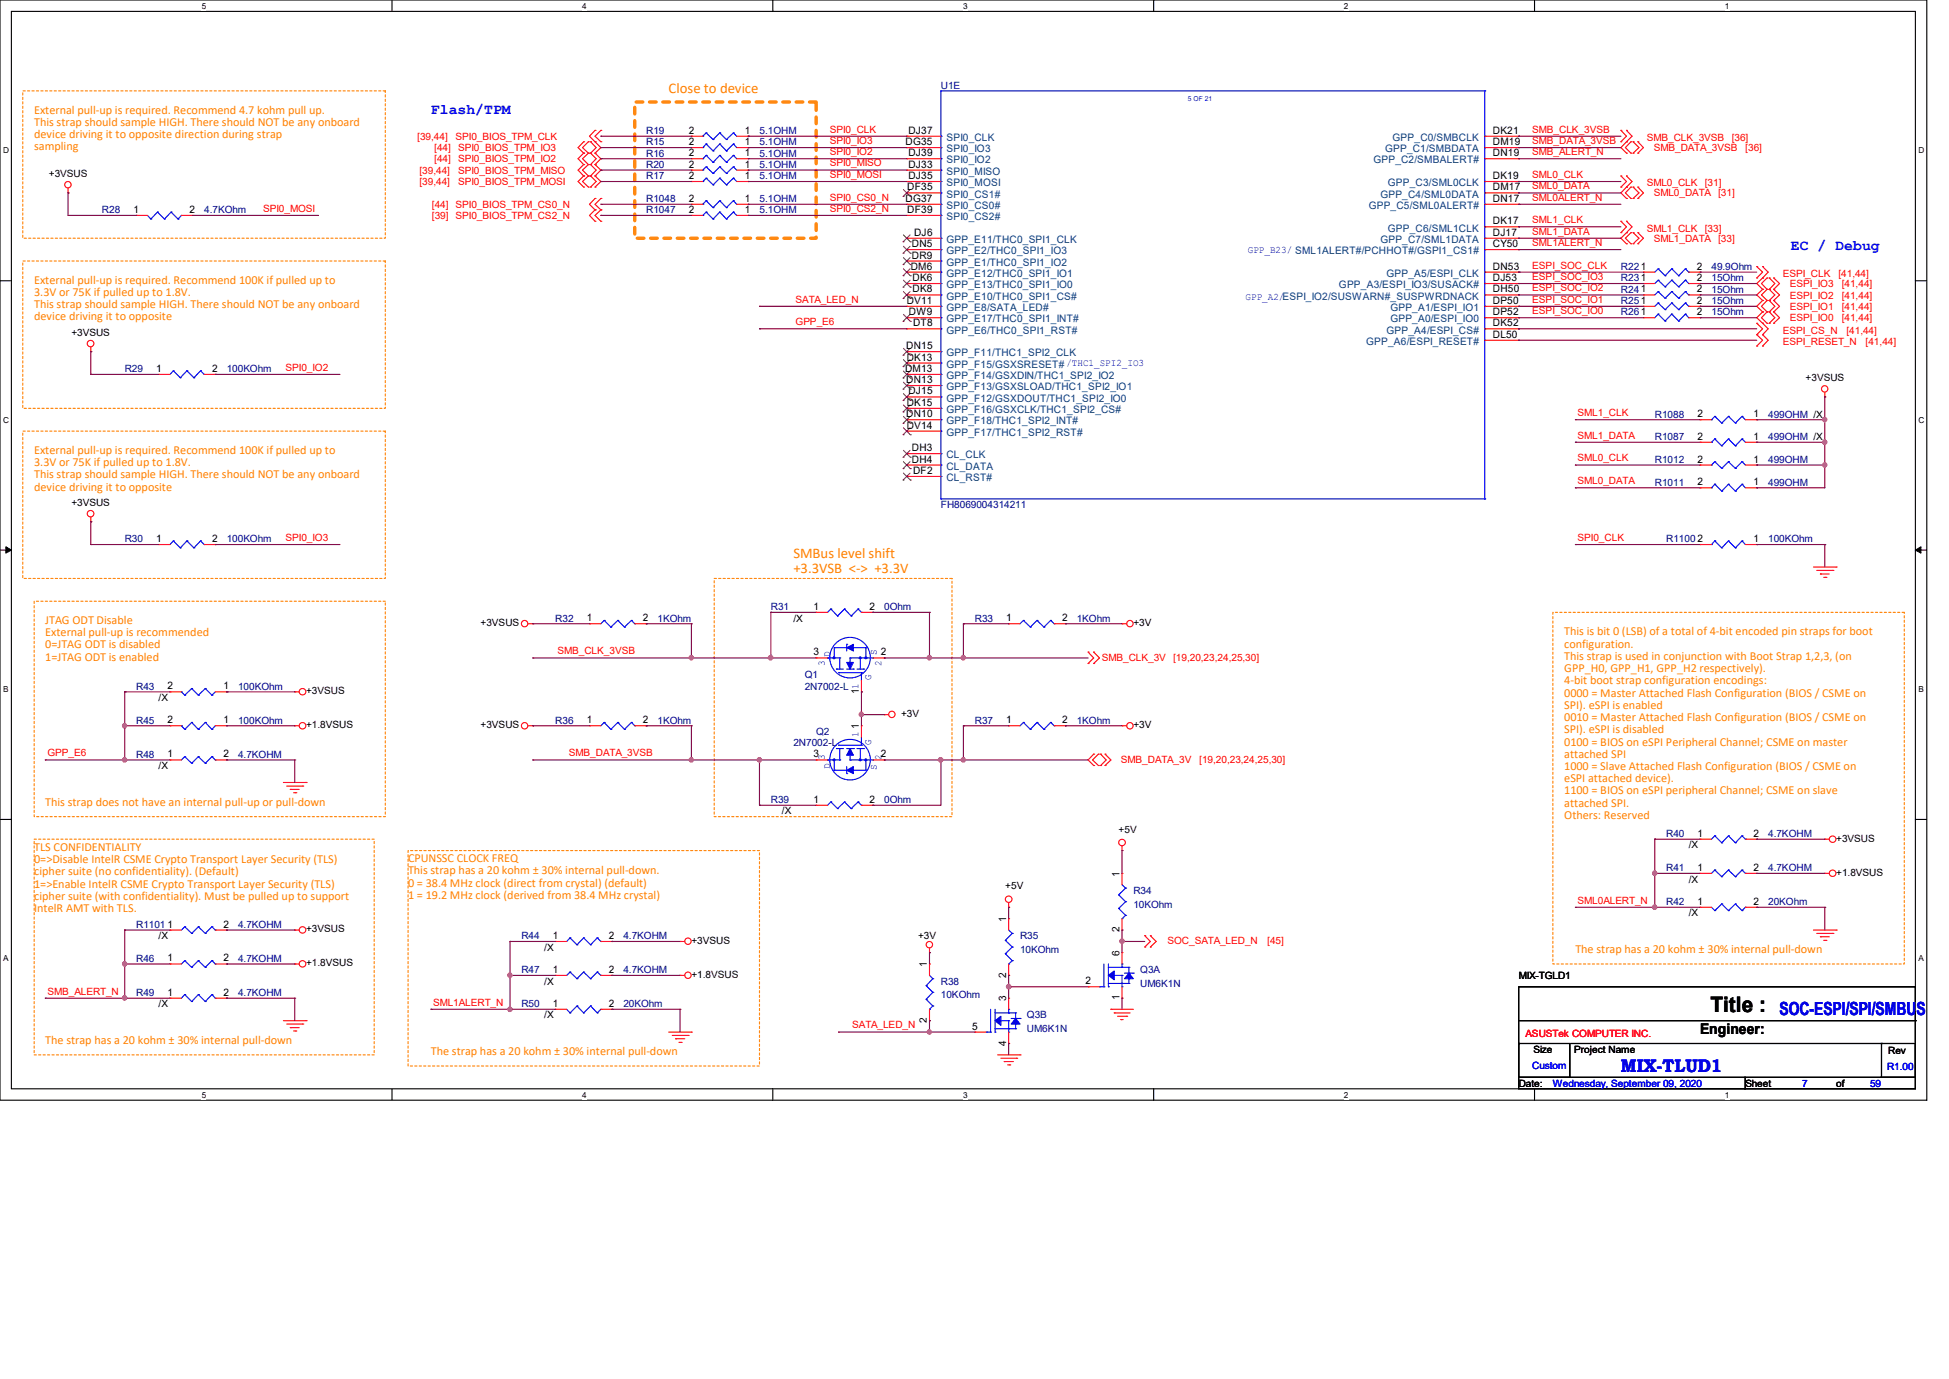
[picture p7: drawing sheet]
<svg xmlns="http://www.w3.org/2000/svg" width="297mm" height="210mm" viewBox="0 0 297 210" stroke-linecap="round" stroke-linejoin="round" font-family="sans-serif">
<defs><g id="words">
<text font-size="3.3" x="260.6" y="154.1">Title :</text>
<g font-size="2.8" fill="#00f">
<text x="271.2" y="154.6">SOC-ESPI/SPI/SMBUS</text>
<text x="247" y="163.2">MIX-TLUD1</text>
</g>
<g font-size="2.2" fill="#00f">
<text x="65.7" y="17.4">Flash/TPM</text>
<text x="272.9" y="38.1">EC / Debug</text>
</g>
<g font-size="2.2" fill="#ff8000">
<text x="101.9" y="14.2">Close to device</text>
<text x="120.9" y="85">SMBus level shift</text>
<text x="120.9" y="87.3">+3.3VSB &lt;-&gt; +3.3V</text>
</g>
<text font-size="2.2" x="259.1" y="157.5">Engineer:</text>
<g font-size="1.9" fill="#ff8000">
<text x="5.2" y="17.3">External pull-up is required. Recommend 4.7 kohm pull up.</text>
<text x="5.2" y="19.2">This strap should sample HIGH. There should NOT be any onboard</text>
<text x="5.2" y="21">device driving it to opposite direction during strap</text>
<text x="5.2" y="22.9">sampling</text>
<text x="5.2" y="43.2">External pull-up is required. Recommend 100K if pulled up to</text>
<text x="5.2" y="45.1">3.3V or 75K if pulled up to 1.8V.</text>
<text x="5.2" y="46.9">This strap should sample HIGH. There should NOT be any onboard</text>
<text x="5.2" y="48.8">device driving it to opposite</text>
<text x="5.2" y="69.1">External pull-up is required. Recommend 100K if pulled up to</text>
<text x="5.2" y="71">3.3V or 75K if pulled up to 1.8V.</text>
<text x="5.2" y="72.9">This strap should sample HIGH. There should NOT be any onboard</text>
<text x="5.2" y="74.7">device driving it to opposite</text>
<text x="6.9" y="95">JTAG ODT Disable</text>
<text x="6.9" y="96.9">External pull-up is recommended</text>
<text x="6.9" y="98.8">0=JTAG ODT is disabled</text>
<text x="6.9" y="100.6">1=JTAG ODT is enabled</text>
<text x="238.4" y="96.8">This is bit 0 (LSB) of a total of 4-bit encoded pin straps for boot</text>
<text x="238.4" y="98.6">configuration.</text>
<text x="238.4" y="100.5">This strap is used in conjunction with Boot Strap 1,2,3, (on</text>
<text x="238.4" y="102.4">GPP_H0, GPP_H1, GPP_H2 respectively).</text>
<text x="238.4" y="104.2">4-bit boot strap configuration encodings:</text>
<text x="238.4" y="106.1">0000 = Master Attached Flash Configuration (BIOS / CSME on</text>
<text x="238.4" y="107.9">SPI). eSPI is enabled</text>
<text x="238.4" y="109.8">0010 = Master Attached Flash Configuration (BIOS / CSME on</text>
<text x="238.4" y="111.7">SPI). eSPI is disabled</text>
<text x="238.4" y="113.5">0100 = BIOS on eSPI Peripheral Channel; CSME on master</text>
<text x="238.4" y="115.4">attached SPI</text>
<text x="238.4" y="117.3">1000 = Slave Attached Flash Configuration (BIOS / CSME on</text>
<text x="238.4" y="119.1">eSPI attached device).</text>
<text x="6.9" y="122.7">This strap does not have an internal pull-up or pull-down</text>
<text x="238.4" y="121">1100 = BIOS on eSPI peripheral Channel; CSME on slave</text>
<text x="238.4" y="122.9">attached SPI.</text>
<text x="238.4" y="124.7">Others: Reserved</text>
<text x="5.2" y="129.6">TLS CONFIDENTIALITY</text>
<text x="5.2" y="131.4">0=&gt;Disable IntelR CSME Crypto Transport Layer Security (TLS)</text>
<text x="62.2" y="131.3">CPUNSSC CLOCK FREQ</text>
<text x="5.2" y="133.3">cipher suite (no confidentiality). (Default)</text>
<text x="5.2" y="135.2">1=&gt;Enable IntelR CSME Crypto Transport Layer Security (TLS)</text>
<text x="5.2" y="137">cipher suite (with confidentiality). Must be pulled up to support</text>
<text x="62.2" y="133.2">This strap has a 20 kohm ± 30% internal pull-down.</text>
<text x="62.2" y="135">0 = 38.4 MHz clock (direct from crystal) (default)</text>
<text x="62.2" y="136.9">1 = 19.2 MHz clock (derived from 38.4 MHz crystal)</text>
<text x="5.2" y="138.9">IntelR AMT with TLS.</text>
<text x="240.1" y="145.2">The strap has a 20 kohm ± 30% internal pull-down</text>
<text x="6.9" y="159">The strap has a 20 kohm ± 30% internal pull-down</text>
<text x="65.7" y="160.7">The strap has a 20 kohm ± 30% internal pull-down</text>
</g>
<g font-size="1.6">
<text x="105" y="22.1">2</text>
<text x="105" y="20.4">2</text>
<text x="105" y="23.8">2</text>
<text x="113.5" y="22.1">1</text>
<text x="113.5" y="20.4">1</text>
<text x="113.5" y="23.8">1</text>
<text x="138" y="22.1">DG35</text>
<text x="138.4" y="23.8">DJ39</text>
<text x="138.4" y="20.4">DJ37</text>
<text x="227.5" y="23.8">DN19</text>
<text x="227.5" y="22.1">DM19</text>
<text x="227.5" y="20.4">DK21</text>
<text x="105" y="25.5">2</text>
<text x="105" y="27.3">2</text>
<text x="113.5" y="25.5">1</text>
<text x="113.5" y="27.3">1</text>
<text x="138.3" y="29">DF35</text>
<text x="138.4" y="27.3">DJ35</text>
<text x="138.4" y="25.5">DJ33</text>
<text x="227.5" y="29">DM17</text>
<text x="227.5" y="27.3">DK19</text>
<text x="20.4" y="32.4">1</text>
<text x="28.9" y="32.4">2</text>
<text x="105" y="32.4">2</text>
<text x="105" y="30.7">2</text>
<text x="113.5" y="32.4">1</text>
<text x="113.5" y="30.7">1</text>
<text x="138" y="30.7">DG37</text>
<text x="138.3" y="32.4">DF39</text>
<text x="139.3" y="35.9">DJ6</text>
<text x="227.5" y="35.9">DJ17</text>
<text x="227.5" y="34.2">DK17</text>
<text x="227.5" y="30.7">DN17</text>
<text x="138.8" y="41.1">DM6</text>
<text x="139" y="39.4">DR9</text>
<text x="139" y="37.6">DN5</text>
<text x="227.5" y="41.1">DN53</text>
<text x="227.5" y="37.6">CY50</text>
<text x="258.6" y="41.1">2</text>
<text x="138.2" y="46.3">DV11</text>
<text x="139.1" y="44.5">DK8</text>
<text x="139.1" y="42.8">DK6</text>
<text x="227.5" y="46.3">DP50</text>
<text x="227.5" y="44.5">DH50</text>
<text x="227.5" y="42.8">DJ53</text>
<text x="258.6" y="42.8">2</text>
<text x="258.6" y="44.5">2</text>
<text x="258.6" y="46.3">2</text>
<text x="138.1" y="53.2">DN15</text>
<text x="138.5" y="48">DW9</text>
<text x="139.1" y="49.7">DT8</text>
<text x="227.5" y="51.4">DL50</text>
<text x="227.5" y="49.7">DK52</text>
<text x="227.5" y="48">DP52</text>
<text x="258.6" y="48">2</text>
<text x="23.8" y="56.6">1</text>
<text x="32.3" y="56.6">2</text>
<text x="137.9" y="56.6">DM13</text>
<text x="138.1" y="58.3">DN13</text>
<text x="138.2" y="54.9">DK13</text>
<text x="138.1" y="63.5">DN10</text>
<text x="138.2" y="65.3">DV14</text>
<text x="138.2" y="61.8">DK15</text>
<text x="138.4" y="60.1">DJ15</text>
<text x="258.7" y="63.5">2</text>
<text x="267.2" y="63.5">1</text>
<text x="139" y="70.4">DH4</text>
<text x="139" y="68.7">DH3</text>
<text x="258.7" y="67">2</text>
<text x="258.7" y="70.4">2</text>
<text x="267.2" y="67">1</text>
<text x="267.2" y="70.4">1</text>
<text x="139.1" y="72.2">DF2</text>
<text x="258.7" y="73.9">2</text>
<text x="267.2" y="73.9">1</text>
<text x="23.8" y="82.5">1</text>
<text x="32.3" y="82.5">2</text>
<text x="258.7" y="82.5">2</text>
<text x="267.2" y="82.5">1</text>
<text x="89.5" y="94.6">1</text>
<text x="98" y="94.6">2</text>
<text x="124" y="92.9">1</text>
<text x="132.5" y="92.9">2</text>
<text x="153.3" y="94.6">1</text>
<text x="161.9" y="94.6">2</text>
<text x="124" y="99.8">3</text>
<text x="134.2" y="99.8">2</text>
<text x="25.5" y="105">2</text>
<text x="34" y="105">1</text>
<text x="130.9" y="105.7" transform="rotate(-90 130.9 105.7)">11</text>
<text x="25.5" y="110.1">2</text>
<text x="34" y="110.1">1</text>
<text x="89.5" y="110.1">1</text>
<text x="98" y="110.1">2</text>
<text x="130.9" y="111" transform="rotate(-90 130.9 111)">1</text>
<text x="153.3" y="110.1">1</text>
<text x="161.9" y="110.1">2</text>
<text x="25.5" y="115.4">1</text>
<text x="34" y="115.4">2</text>
<text x="124" y="115.4">3</text>
<text x="124" y="122.3">1</text>
<text x="132.5" y="122.3">2</text>
<text x="258.7" y="127.4">1</text>
<text x="267.2" y="127.4">2</text>
<text x="170.6" y="133.5" transform="rotate(-90 170.6 133.5)">1</text>
<text x="258.7" y="137.8">1</text>
<text x="258.7" y="132.6">1</text>
<text x="267.2" y="137.8">2</text>
<text x="267.2" y="132.6">2</text>
<text x="25.5" y="141.3">1</text>
<text x="34" y="141.3">2</text>
<text x="84.2" y="143">1</text>
<text x="92.8" y="143">2</text>
<text x="153.3" y="140.4" transform="rotate(-90 153.3 140.4)">1</text>
<text x="170.6" y="142" transform="rotate(-90 170.6 142)">2</text>
<text x="25.5" y="146.4">1</text>
<text x="34" y="146.4">2</text>
<text x="84.2" y="148.2">1</text>
<text x="92.8" y="148.2">2</text>
<text x="141.3" y="147.3" transform="rotate(-90 141.3 147.3)">1</text>
<text x="153.3" y="148.9" transform="rotate(-90 153.3 148.9)">2</text>
<text x="165.4" y="149.9">2</text>
<text x="170.6" y="145.6" transform="rotate(-90 170.6 145.6)">6</text>
<text x="25.5" y="151.6">1</text>
<text x="34" y="151.6">2</text>
<text x="84.2" y="153.3">1</text>
<text x="92.8" y="153.3">2</text>
<text x="141.3" y="155.8" transform="rotate(-90 141.3 155.8)">2</text>
<text x="153.3" y="152.5" transform="rotate(-90 153.3 152.5)">3</text>
<text x="170.6" y="152.4" transform="rotate(-90 170.6 152.4)">1</text>
<text x="148.2" y="156.8">5</text>
<text x="153.3" y="159.3" transform="rotate(-90 153.3 159.3)">4</text>
</g>
<g font-size="1.6" fill="#004080">
<text x="144.2" y="23.2">SPI0_IO3</text>
<text x="144.2" y="21.5">SPI0_CLK</text>
<text x="211.1" y="23.2">GPP_C1/SMBDATA</text>
<text x="212.2" y="21.5">GPP_C0/SMBCLK</text>
<text x="144.2" y="28.4">SPI0_MOSI</text>
<text x="144.2" y="26.6">SPI0_MISO</text>
<text x="144.2" y="24.9">SPI0_IO2</text>
<text x="209.3" y="24.9">GPP_C2/SMBALERT#</text>
<text x="211.5" y="28.4">GPP_C3/SML0CLK</text>
<text x="144.2" y="33.5">SPI0_CS2#</text>
<text x="144.2" y="31.8">SPI0_CS0#</text>
<text x="144.2" y="30.1">SPI0_CS1#</text>
<text x="208.6" y="31.8">GPP_C5/SML0ALERT#</text>
<text x="210.4" y="30.1">GPP_C4/SML0DATA</text>
<text x="211.5" y="35.3">GPP_C6/SML1CLK</text>
<text x="144.2" y="40.5">GPP_E1/THC0_SPI1_IO2</text>
<text x="144.2" y="38.7">GPP_E2/THC0_SPI1_IO3</text>
<text x="144.2" y="37">GPP_E11/THC0_SPI1_CLK</text>
<text x="210.4" y="37">GPP_C7/SML1DATA</text>
<text x="144.2" y="47.4">GPP_E8/SATA_LED#</text>
<text x="144.2" y="45.6">GPP_E10/THC0_SPI1_CS#</text>
<text x="144.2" y="43.9">GPP_E13/THC0_SPI1_IO0</text>
<text x="144.2" y="42.2">GPP_E12/THC0_SPI1_IO1</text>
<text x="204" y="43.9">GPP_A3/ESPI_IO3/SUSACK#</text>
<text x="211.3" y="42.2">GPP_A5/ESPI_CLK</text>
<text x="211.9" y="47.4">GPP_A1/ESPI_IO1</text>
<text x="144.2" y="50.8">GPP_E6/THC0_SPI1_RST#</text>
<text x="144.2" y="49.1">GPP_E17/THC0_SPI1_INT#</text>
<text x="208.2" y="52.5">GPP_A6/ESPI_RESET#</text>
<text x="211.3" y="50.8">GPP_A4/ESPI_CS#</text>
<text x="211.9" y="49.1">GPP_A0/ESPI_IO0</text>
<text x="144.2" y="59.4">GPP_F13/GSXSLOAD/THC1_SPI2_IO1</text>
<text x="144.2" y="57.7">GPP_F14/GSXDIN/THC1_SPI2_IO2</text>
<text x="144.2" y="56">GPP_F15/GSXSRESET# /THC1_SPI2_IO3</text>
<text x="144.2" y="54.3">GPP_F11/THC1_SPI2_CLK</text>
<text x="144.2" y="64.6">GPP_F18/THC1_SPI2_INT#</text>
<text x="144.2" y="62.9">GPP_F16/GSXCLK/THC1_SPI2_CS#</text>
<text x="144.2" y="61.2">GPP_F12/GSXDOUT/THC1_SPI2_IO0</text>
<text x="144.2" y="71.5">CL_DATA</text>
<text x="144.2" y="69.8">CL_CLK</text>
<text x="144.2" y="66.4">GPP_F17/THC1_SPI2_RST#</text>
<text x="144.2" y="73.3">CL_RST#</text>
</g>
<g font-size="1.5" fill="#000080">
<text x="143.4" y="13.5">U1E</text>
<text x="98.5" y="22.1">R15</text>
<text x="98.5" y="20.4">R19</text>
<text x="98.5" y="23.9">R16</text>
<text x="115.7" y="22.1">5.1OHM</text>
<text x="115.7" y="20.4">5.1OHM</text>
<text x="115.7" y="23.9">5.1OHM</text>
<text x="98.5" y="25.6">R20</text>
<text x="98.5" y="27.3">R17</text>
<text x="115.7" y="25.6">5.1OHM</text>
<text x="115.7" y="27.3">5.1OHM</text>
<text x="15.5" y="32.5">R28</text>
<text x="31.1" y="32.5">4.7KOhm</text>
<text x="98.5" y="32.5">R1047</text>
<text x="98.5" y="30.8">R1048</text>
<text x="115.7" y="32.5">5.1OHM</text>
<text x="115.7" y="30.8">5.1OHM</text>
<text x="247" y="41.1">R221</text>
<text x="260.8" y="41.1">49.9Ohm</text>
<text x="247" y="42.8">R231</text>
<text x="247" y="44.6">R241</text>
<text x="247" y="46.3">R251</text>
<text x="260.8" y="42.8">15Ohm</text>
<text x="260.8" y="44.6">15Ohm</text>
<text x="260.8" y="46.3">15Ohm</text>
<text x="247" y="48">R261</text>
<text x="260.8" y="48">15Ohm</text>
<text x="19" y="56.7">R29</text>
<text x="34.6" y="56.7">100KOhm</text>
<text x="252.2" y="63.6">R1088</text>
<text x="269.5" y="63.6">499OHM /X</text>
<text x="252.2" y="67.1">R1087</text>
<text x="252.2" y="70.5">R1012</text>
<text x="269.5" y="67.1">499OHM /X</text>
<text x="269.5" y="70.5">499OHM</text>
<text x="143.4" y="77.4">FH8069004314211</text>
<text x="252.2" y="74">R1011</text>
<text x="269.5" y="74">499OHM</text>
<text x="19" y="82.6">R30</text>
<text x="34.6" y="82.6">100KOhm</text>
<text x="253.9" y="82.6">R1100</text>
<text x="269.4" y="82.6">100KOhm</text>
<text x="84.6" y="94.7">R32</text>
<text x="100.2" y="94.7">1KOhm</text>
<text x="117.5" y="93">R31</text>
<text x="134.8" y="93">0Ohm</text>
<text x="148.5" y="94.7">R33</text>
<text x="164.1" y="94.7">1KOhm</text>
<text x="20.7" y="105">R43</text>
<text x="36.3" y="105">100KOhm</text>
<text x="122.6" y="103.3">Q1</text>
<text x="122.6" y="105">2N7002-L</text>
<text x="20.7" y="110.2">R45</text>
<text x="36.3" y="110.2">100KOhm</text>
<text x="84.6" y="110.2">R36</text>
<text x="100.2" y="110.2">1KOhm</text>
<text x="120.9" y="113.7">2N7002-L</text>
<text x="124.4" y="111.9">Q2</text>
<text x="148.5" y="110.2">R37</text>
<text x="164.1" y="110.2">1KOhm</text>
<text x="20.7" y="115.4">R48</text>
<text x="36.3" y="115.4">4.7KOHM</text>
<text x="117.5" y="122.3">R39</text>
<text x="134.8" y="122.3">0Ohm</text>
<text x="253.9" y="127.5">R40</text>
<text x="269.4" y="127.5">4.7KOHM</text>
<text x="172.7" y="136.1">R34</text>
<text x="253.9" y="137.8">R42</text>
<text x="253.9" y="132.7">R41</text>
<text x="269.4" y="137.8">20KOhm</text>
<text x="269.4" y="132.7">4.7KOHM</text>
<text x="20.7" y="141.3">R1101</text>
<text x="36.3" y="141.3">4.7KOHM</text>
<text x="79.5" y="143">R44</text>
<text x="95" y="143">4.7KOHM</text>
<text x="155.4" y="143">R35</text>
<text x="172.7" y="138.2">10KOhm</text>
<text x="20.7" y="146.5">R46</text>
<text x="36.3" y="146.5">4.7KOHM</text>
<text x="79.5" y="148.2">R47</text>
<text x="95" y="148.2">4.7KOHM</text>
<text x="143.4" y="149.9">R38</text>
<text x="155.4" y="145.1">10KOhm</text>
<text x="173.8" y="148.2">Q3A</text>
<text x="20.7" y="151.7">R49</text>
<text x="36.3" y="151.7">4.7KOHM</text>
<text x="79.5" y="153.4">R50</text>
<text x="95" y="153.4">20KOhm</text>
<text x="143.4" y="152">10KOhm</text>
<text x="156.5" y="155.1">Q3B</text>
<text x="173.8" y="150.3">UM6K1N</text>
<text x="156.5" y="157.2">UM6K1N</text>
</g>
<g font-size="1.5" fill="#f00">
<text x="63.6" y="21.3">[39,44]</text>
<text x="66.2" y="23">[44]</text>
<text x="69.4" y="21.3">SPI0_BIOS_TPM_CLK</text>
<text x="69.8" y="23">SPI0_BIOS_TPM_IO3</text>
<text x="126.4" y="21.9">SPI0_IO3</text>
<text x="126.4" y="23.6">SPI0_IO2</text>
<text x="126.4" y="20.2">SPI0_CLK</text>
<text x="233.5" y="20.2">SMB_CLK_3VSB</text>
<text x="233.5" y="21.9">SMB_DATA_3VSB</text>
<text x="233.5" y="23.6">SMB_ALERT_N</text>
<text x="251" y="21.4">SMB_CLK_3VSB</text>
<text x="252" y="23">SMB_DATA_3VSB</text>
<text x="263.9" y="21.4">[36]</text>
<text x="266" y="23">[36]</text>
<text x="63.9" y="28.2">[39,44]</text>
<text x="63.9" y="26.5">[39,44]</text>
<text x="66.2" y="24.7">[44]</text>
<text x="69.8" y="28.2">SPI0_BIOS_TPM_MOSI</text>
<text x="69.8" y="26.5">SPI0_BIOS_TPM_MISO</text>
<text x="69.8" y="24.7">SPI0_BIOS_TPM_IO2</text>
<text x="126.4" y="25.4">SPI0_MISO</text>
<text x="126.4" y="27.1">SPI0_MOSI</text>
<text x="233.5" y="27.1">SML0_CLK</text>
<text x="233.5" y="28.8">SML0_DATA</text>
<text x="251" y="28.4">SML0_CLK</text>
<text x="252" y="29.9">SML0_DATA [31]</text>
<text x="259.8" y="28.4">[31]</text>
<text x="40.1" y="32.3">SPI0_MOSI</text>
<text x="65.8" y="31.6">[44] SPI0_BIOS_TPM_CS0_N</text>
<text x="65.8" y="33.4">[39] SPI0_BIOS_TPM_CS2_N</text>
<text x="126.4" y="30.6">SPI0_CS0_N</text>
<text x="126.4" y="32.3">SPI0_CS2_N</text>
<text x="233.5" y="30.6">SML0ALERT_N</text>
<text x="233.5" y="34">SML1_CLK</text>
<text x="233.5" y="35.7">SML1_DATA</text>
<text x="251" y="35.3">SML1_CLK</text>
<text x="259.8" y="35.3">[33]</text>
<text x="233.5" y="40.9">ESPI_SOC_CLK</text>
<text x="233.5" y="37.5">SML1ALERT_N</text>
<text x="252" y="36.8">SML1_DATA [33]</text>
<text x="121.2" y="46.1">SATA_LED_N</text>
<text x="233.5" y="42.6">ESPI_SOC_IO3</text>
<text x="233.5" y="44.4">ESPI_SOC_IO2</text>
<text x="233.5" y="46.1">ESPI_SOC_IO1</text>
<text x="233.5" y="47.8">ESPI_SOC_IO0</text>
<text x="271.7" y="42.2">ESPI_CLK</text>
<text x="272.8" y="43.7">ESPI_IO3</text>
<text x="272.8" y="45.5">ESPI_IO2</text>
<text x="272.8" y="47.2">ESPI_IO1</text>
<text x="280.2" y="42.2">[41,44]</text>
<text x="280.7" y="43.7">[41,44]</text>
<text x="280.7" y="45.5">[41,44]</text>
<text x="280.7" y="47.2">[41,44]</text>
<text x="121.2" y="49.5">GPP_E6</text>
<text x="271.7" y="50.8">ESPI_CS_N</text>
<text x="271.7" y="52.5">ESPI_RESET_N</text>
<text x="272.8" y="48.9">ESPI_IO0</text>
<text x="280.7" y="48.9">[41,44]</text>
<text x="281.4" y="50.8">[41,44]</text>
<text x="284.3" y="52.5">[41,44]</text>
<text x="43.5" y="56.5">SPI0_IO2</text>
<text x="240.4" y="63.4">SML1_CLK</text>
<text x="240.4" y="70.3">SML0_CLK</text>
<text x="240.4" y="66.8">SML1_DATA</text>
<text x="240.4" y="73.7">SML0_DATA</text>
<text x="43.5" y="82.4">SPI0_IO3</text>
<text x="240.4" y="82.4">SPI0_CLK</text>
<text x="85" y="99.7">SMB_CLK_3VSB</text>
<text x="167.9" y="100.7">SMB_CLK_3V</text>
<text x="178.8" y="100.7">[19,20,23,24,25,30]</text>
<text x="7.2" y="115.2">GPP_E6</text>
<text x="86.7" y="115.2">SMB_DATA_3VSB</text>
<text x="170.8" y="116.2">SMB_DATA_3V</text>
<text x="182.8" y="116.2">[19,20,23,24,25,30]</text>
<text x="240.4" y="137.6">SML0ALERT_N</text>
<text x="177.9" y="143.7">SOC_SATA_LED_N</text>
<text x="193.1" y="143.7">[45]</text>
<text x="7.2" y="151.5">SMB_ALERT_N</text>
<text x="66" y="153.2">SML1ALERT_N</text>
<text x="129.9" y="156.6">SATA_LED_N</text>
<text x="232.5" y="157.9">ASUSTek COMPUTER INC.</text>
</g>
<g font-size="1.5">
<text x="7.5" y="27">+3VSUS</text>
<text x="10.9" y="51.1">+3VSUS</text>
<text x="275.2" y="58">+3VSUS</text>
<text x="10.9" y="77">+3VSUS</text>
<text x="73.2" y="95.4">+3VSUS</text>
<text x="120.9" y="94.7">/X</text>
<text x="172.7" y="95.4">+3V</text>
<text x="24.2" y="106.8">/X</text>
<text x="46.7" y="105.7">+3VSUS</text>
<text x="46.7" y="110.9">+1.8VSUS</text>
<text x="73.2" y="110.9">+3VSUS</text>
<text x="137.3" y="109.2">+3V</text>
<text x="172.7" y="110.9">+3V</text>
<text x="24.2" y="117.1">/X</text>
<text x="119.2" y="124">/X</text>
<text x="170.5" y="126.8">+5V</text>
<text x="257.3" y="129.2">/X</text>
<text x="279.8" y="128.2">+3VSUS</text>
<text x="153.2" y="135.4">+5V</text>
<text x="257.3" y="134.4">/X</text>
<text x="279.8" y="133.3">+1.8VSUS</text>
<text x="24.2" y="143">/X</text>
<text x="46.7" y="142">+3VSUS</text>
<text x="105.4" y="143.7">+3VSUS</text>
<text x="139.9" y="143">+3V</text>
<text x="257.3" y="139.6">/X</text>
<text x="46.7" y="147.2">+1.8VSUS</text>
<text x="82.9" y="149.9">/X</text>
<text x="82.9" y="144.8">/X</text>
<text x="105.4" y="148.9">+1.8VSUS</text>
<text x="231.4" y="149.1">MIX-TGLD1</text>
<text x="24.2" y="153.4">/X</text>
<text x="82.9" y="155.1">/X</text>
<text x="233.7" y="160.3">Size</text>
<text x="239.9" y="160.3">Project Name</text>
<text x="287.7" y="160.5">Rev</text>
<text x="231.4" y="165.5">Date:</text>
<text x="266" y="165.5">Sheet</text>
<text x="279.8" y="165.5">of</text>
</g>
<g font-size="1.5" fill="#00f">
<text x="190.2" y="38.5">GPP_B23/ SML1ALERT#/PCHHOT#/GSPI1_CS1#</text>
<text x="189.8" y="45.6">GPP_A2/ESPI_IO2/SUSWARN#_SUSPWRDNACK</text>
<text x="125.7" y="101.4" transform="rotate(-90 125.7 101.4)">3</text>
<text x="126.5" y="100" transform="rotate(-90 126.5 100)">D</text>
<text x="133.6" y="99.8" transform="rotate(-90 133.6 99.8)">S</text>
<text x="134.3" y="101.4" transform="rotate(-90 134.3 101.4)">2</text>
<text x="132.8" y="103.6" transform="rotate(-90 132.8 103.6)">G</text>
<text x="130.9" y="112.3" transform="rotate(-90 130.9 112.3)">1</text>
<text x="132.8" y="113.5" transform="rotate(-90 132.8 113.5)">G</text>
<text x="125.7" y="115.7" transform="rotate(-90 125.7 115.7)">3</text>
<text x="126.5" y="117.1" transform="rotate(-90 126.5 117.1)">D</text>
<text x="133.6" y="117.3" transform="rotate(-90 133.6 117.3)">S</text>
<text x="134.3" y="115.7" transform="rotate(-90 134.3 115.7)">2</text>
<text x="233.5" y="162.7">Custom</text>
<text x="236.6" y="165.5">Wednesday, September 09, 2020</text>
<text x="274.6" y="165.5">7</text>
<text x="285" y="165.5">59</text>
<text x="287.6" y="162.9">R1.00</text>
</g>
<g font-size="1.3">
<text x="30.7" y="1.4">5</text>
<text x="88.7" y="1.4">4</text>
<text x="146.8" y="1.4">3</text>
<text x="204.8" y="1.4">2</text>
<text x="262.8" y="1.4">1</text>
<text x=".5" y="23.4">D</text>
<text x="292.4" y="23.4">D</text>
<text x=".5" y="64.4">C</text>
<text x="292.4" y="64.4">C</text>
<text x=".5" y="105.4">B</text>
<text x="292.4" y="105.4">B</text>
<text x=".5" y="146.4">A</text>
<text x="292.4" y="146.4">A</text>
<text x="30.7" y="167.2">5</text>
<text x="88.7" y="167.2">4</text>
<text x="146.8" y="167.2">3</text>
<text x="204.8" y="167.2">2</text>
<text x="262.8" y="167.2">1</text>
</g>
<text font-size="1" fill="#00f" x="181" y="15.4">5 OF 21</text>
</g></defs>
<path d="M0 0h293.6v167.6h-293.6zM1.7 1.7h290.2v164.1h-290.2z" fill="none" stroke="#000" stroke-width=".17"/>
<g fill="#fff">
<path d="M30.7 .2h.7v1.4h-.7z"/>
<path d="M30.7 166h.7v1.4h-.7z"/>
</g>
<path d="M59.7 0v1.7M59.7 165.8v1.8" fill="none" stroke="#000" stroke-width=".17"/>
<g fill="#fff">
<path d="M88.7 .2h.7v1.4h-.7z"/>
<path d="M88.7 166h.7v1.4h-.7z"/>
</g>
<path d="M117.8 0v1.7M117.8 165.8v1.8" fill="none" stroke="#000" stroke-width=".17"/>
<g fill="#fff">
<path d="M146.8 .2h.6v1.4h-.6z"/>
<path d="M146.8 166h.6v1.4h-.6z"/>
</g>
<path d="M175.8 0v1.7M175.8 165.8v1.8" fill="none" stroke="#000" stroke-width=".17"/>
<g fill="#fff">
<path d="M204.8 .2h.7v1.4h-.7z"/>
<path d="M204.8 166h.7v1.4h-.7z"/>
</g>
<path d="M233.8 0v1.7M233.8 165.8v1.8" fill="none" stroke="#000" stroke-width=".17"/>
<g fill="#fff">
<path d="M262.8 .2h.7v1.4h-.7z"/>
<path d="M262.8 166h.7v1.4h-.7z"/>
<path d="M.5 22.2h.9v1.4h-.9z"/>
<path d="M292.4 22.2h.8v1.4h-.8z"/>
<path d="M.5 63.2h.9v1.4h-.9z"/>
<path d="M292.4 63.2h.8v1.4h-.8z"/>
</g>
<path d="M0 42.8h1.7M291.9 42.8h1.7" fill="none" stroke="#000" stroke-width=".17"/>
<g fill="#fff">
<path d="M.5 104.3h.8v1.4h-.8z"/>
<path d="M292.4 104.3h.8v1.4h-.8z"/>
</g>
<path d="M0 83.8h1.7M291.9 83.8h1.7" fill="none" stroke="#000" stroke-width=".17"/>
<path d="M.9 83.3l.8 .5-.8 .4zM291.9 83.8l.8-.5v.9z" fill="#000" stroke="#000" stroke-width=".15"/>
<g fill="#fff">
<path d="M.5 145.3h.8v1.4h-.8z"/>
<path d="M292.4 145.3h.8v1.4h-.8z"/>
</g>
<path d="M0 124.8h1.7M291.9 124.8h1.7M231.4 150.3h60.5v13.8h-60.5zM231.4 158.9h7.8v5.2h-7.8zM231.4 155.4h60.5M239.4 158.9h47.3M286.7 158.9h5.2v5.2h-5.2zM286.7 158.9h.1M291.9 155.4h.1M231.4 164.1h34.6v1.7h-34.6zM266 164.1h25.9v1.7h-25.9z" fill="none" stroke="#000" stroke-width=".17"/>
<path d="M3.5 13.8h55.2v22.5h-55.2zM3.5 39.8h55.2v22.4h-55.2zM3.5 65.7h55.2v22.4h-55.2zM5.2 91.6h53.5v32.8h-53.5zM108.8 88.1h36.3v36.3h-36.3zM236.6 93.3h53.6v53.5h-53.6zM5.2 127.8h51.8v32.9h-51.8zM62.2 129.5h53.5v32.8h-53.5z" fill="none" stroke="#ff8000" stroke-width=".17" stroke-dasharray=".3"/>
<path d="M96.7 15.5h27.7v20.8h-27.7z" fill="none" stroke="#ff8000" stroke-width=".51" stroke-dasharray="1"/>
<g fill="none" stroke="#f00" stroke-width=".17">
<path d="M90.7 19.9h.1M90.7 19.9l-.9 .8 1.8 1.8-.9 .8M91.6 19.9h.1M91.6 19.9l-.9 .8 .9 .9M247 19.9h.1M247 19.9l.9 .8-.9 .9M247.9 19.9h.1M247.9 19.9l.8 .8-.8 .9M10.4 29.4h.1M10.4 28.7v.7M20.7 32.8h.1M20.7 32.8h1.8"/>
<path d="M27.6 32.8h1.8M29.4 32.8h.1M88.9 26.8h.1M88.9 28.5h.1M88.9 25.1h.1M88.9 23.3h.1M88.9 21.6h.1M88.9 26.8l-.8 .8 .8 .9M88.9 25.1l-.8 .8 .8 .9M88.9 23.3l-.8 .9 .8 .9M88.9 21.6l-.8 .9 .8 .8M89.7 28.5h.1"/>
<path d="M89.7 26.8h.1M89.7 25.1h.1M89.7 23.3h.1M89.7 21.6h.1M89.7 26.8l-.9 .8 .9 .9M89.7 25.1l-.9 .8 .9 .9M89.7 23.3l-.9 .9 .9 .9M89.7 21.6l-.9 .9 .9 .8M90 28.5h.1M90 26.8h.1M90 25.1h.1M90 23.3h.1"/>
<path d="M90 21.6h.1M90 26.8l.8 .8-.8 .9M90 25.1l.8 .8-.8 .9M90 23.3l.8 .9-.8 .9M90 21.6l.8 .9-.8 .8M90.7 21.6h.1M90.7 26.8h.1M90.7 28.5h.1M90.7 25.1h.1M90.7 23.3h.1M90.7 32h.1M90.7 30.2h.1"/>
<path d="M90.7 33.7h.1M90.7 26.8l.9 .8-.9 .9M90.7 23.3l.9 .9-.9 .9M90.7 25.1l.9 .8-.9 .9M90.7 30.2l-.9 .9 .9 .9M90.7 32l-.9 .8 .9 .9M91.6 21.6h.1M91.6 32h.1M91.6 30.2h.1M91.6 33.7h.1M91.6 30.2l-.9 .9 .9 .9M91.6 32l-.9 .8 .9 .9"/>
<path d="M105.4 25.9h.1M105.4 27.6h.1M105.4 32.8h.1M105.4 31.1h.1M105.4 22.5h.1M105.4 20.7h.1M105.4 24.2h.1M105.4 32.8h1.7M105.4 25.9h1.7M105.4 27.6h1.7M105.4 31.1h1.7M105.4 24.2h1.7"/>
<path d="M105.4 22.5h1.7M105.4 20.7h1.7M112.3 32.8h1.7M112.3 25.9h1.7M112.3 27.6h1.7M112.3 31.1h1.7M112.3 24.2h1.7M112.3 22.5h1.7M112.3 20.7h1.7M114 25.9h.1M114 27.6h.1M114 32.8h.1"/>
<path d="M114 31.1h.1M114 22.5h.1M114 20.7h.1M114 24.2h.1M138.2 39.8h.1M138.2 38h.1M138.2 36.3h.1M138.2 32.8h.1M138.2 31.1h.1M138.2 29.4h.1M138.2 27.6h.1M138.2 25.9h.1"/>
<path d="M138.2 24.2h.1M138.2 22.5h.1M138.2 20.7h.1M138.2 32.8h5.2M138.2 25.9h5.2M138.2 27.6h5.2M138.2 39.8h5.2M138.2 38h5.2M138.2 36.3h5.2M138.2 31.1h5.2M138.2 29.4h5.2M138.2 24.2h5.2"/>
<path d="M138.2 22.5h5.2M138.2 20.7h5.2M226.3 27.6h5.1M226.3 38h5.1M226.3 36.3h5.1M226.3 31.1h5.1M226.3 29.4h5.1M226.3 24.2h5.1M226.3 22.5h5.1M226.3 20.7h5.1M226.3 34.5h5.1M231.4 38h.1"/>
<path d="M231.4 36.3h.1M231.4 34.5h.1M231.4 31.1h.1M231.4 29.4h.1M231.4 27.6h.1M231.4 24.2h.1M231.4 22.5h.1M231.4 20.7h.1M247 21.6h.1M247 26.8h.1M247 28.5h.1M247 33.7h.1"/>
<path d="M247 35.4h.1M247 26.8l.9 .8-.9 .9M247 33.7l.9 .8-.9 .9M247.9 21.6h.1M247.9 23.3h.1M247.9 26.8h.1M247.9 28.5h.1M247.9 30.2h.1M247.9 33.7h.1M247.9 35.4h.1M247.9 37.1h.1M247.9 21.6l-.9 .9 .9 .8"/>
<path d="M247.9 26.8l.8 .8-.8 .9M247.9 28.5l-.9 .9 .9 .8M247.9 33.7l.8 .8-.8 .9M247.9 35.4l-.9 .9 .9 .8M248.5 23.3h.1M248.5 21.6h.1M248.5 30.2h.1M248.5 28.5h.1M248.5 37.1h.1M248.5 35.4h.1M248.5 21.6l-.8 .9 .8 .8M248.5 28.5l-.8 .9 .8 .8"/>
<path d="M248.5 35.4l-.8 .9 .8 .8M248.9 23.3h.1M248.9 21.6h.1M248.9 30.2h.1M248.9 28.5h.1M248.9 37.1h.1M248.9 35.4h.1M248.9 21.6l.9 .9-.9 .8M248.9 28.5l.9 .9-.9 .8M248.9 35.4l.9 .9-.9 .8M249.6 21.6h.1M249.6 23.3h.1"/>
<path d="M249.6 28.5h.1M249.6 30.2h.1M249.6 35.4h.1M249.6 37.1h.1M249.6 21.6l.8 .9-.8 .8M249.6 28.5l.8 .9-.8 .8M249.6 35.4l.8 .9-.8 .8M13.8 53.6h.1M13.8 52.9v.7M24.2 57h.1M24.2 57h1.7M31.1 57h1.7"/>
<path d="M32.8 57h.1M138.2 58.7h.1M138.2 57h.1M138.2 55.3h.1M138.2 53.6h.1M138.2 50.1h.1M138.2 48.4h.1M138.2 46.7h.1M138.2 44.9h.1M138.2 43.2h.1M138.2 41.4h.1M138.2 41.4h5.2"/>
<path d="M138.2 43.2h5.2M138.2 44.9h5.2M138.2 58.7h5.2M138.2 57h5.2M138.2 55.3h5.2M138.2 53.6h5.2M138.2 50.1h5.2M138.2 48.4h5.2M138.2 46.7h5.2M226.3 41.4h5.1M226.3 43.2h5.1M226.3 44.9h5.1"/>
<path d="M226.3 50.1h5.1M226.3 48.4h5.1M226.3 46.7h5.1M226.3 51.8h5.1M231.4 51.8h.1M231.4 50.1h.1M231.4 48.4h.1M231.4 46.7h.1M231.4 44.9h.1M231.4 43.2h.1M231.4 41.4h.1M250.4 41.4h.1"/>
<path d="M250.4 43.2h.1M250.4 44.9h.1M250.4 46.7h.1M250.4 48.4h.1M250.4 41.4h1.8M250.4 43.2h1.8M250.4 44.9h1.8M250.4 48.4h1.8M250.4 46.7h1.8M257.3 41.4h1.8M257.3 43.2h1.8M257.3 44.9h1.8"/>
<path d="M257.3 48.4h1.8M257.3 46.7h1.8M259.1 41.4h.1M259.1 43.2h.1M259.1 44.9h.1M259.1 46.7h.1M259.1 48.4h.1M267.7 40.6h.1M267.7 42.3h.1M267.7 49.2h.1M267.7 51h.1M267.7 52.7h.1"/>
<path d="M267.7 40.6l.9 .8-.9 .9M267.7 49.2l.9 .9-.9 .9M267.7 51l.9 .8-.9 .9M268.6 40.6h.1M268.6 42.3h.1M268.6 49.2h.1M268.6 51h.1M268.6 52.7h.1M268.6 44.1h.1M268.6 45.8h.1M268.6 47.5h.1M268.6 40.6l.9 .8-.9 .9"/>
<path d="M268.6 49.2l.9 .9-.9 .9M268.6 51l.9 .8-.9 .9M268.6 42.3l-.9 .9 .9 .9M268.6 45.8l-.9 .9 .9 .8M268.6 44.1l-.9 .8 .9 .9M268.6 47.5l-.9 .9 .9 .8M269.3 44.1h.1M269.3 42.3h.1M269.3 45.8h.1M269.3 47.5h.1M269.3 49.2h.1M269.3 42.3l-.9 .9 .9 .9"/>
<path d="M269.3 44.1l-.9 .8 .9 .9M269.3 45.8l-.9 .9 .9 .8M269.3 47.5l-.9 .9 .9 .8M269.6 44.1h.1M269.6 42.3h.1M269.6 45.8h.1M269.6 47.5h.1M269.6 49.2h.1M269.6 42.3l.9 .9-.9 .9M269.6 44.1l.9 .8-.9 .9M269.6 45.8l.9 .9-.9 .8M269.6 47.5l.9 .9-.9 .8"/>
<path d="M270.3 42.3h.1M270.3 44.1h.1M270.3 45.8h.1M270.3 47.5h.1M270.3 49.2h.1M270.3 45.8l.9 .9-.9 .8M270.3 42.3l.9 .9-.9 .9M270.3 44.1l.9 .8-.9 .9M270.3 47.5l.9 .9-.9 .8M278.1 59.8v.7M13.8 79.5h.1M13.8 78.8v.7"/>
<path d="M138.2 72.6h.1M138.2 70.8h.1M138.2 69.1h.1M138.2 65.7h.1M138.2 63.9h.1M138.2 62.2h.1M138.2 60.5h.1M138.2 63.9h5.2M138.2 72.6h5.2M138.2 70.8h5.2M138.2 69.1h5.2M138.2 65.7h5.2"/>
<path d="M138.2 62.2h5.2M138.2 60.5h5.2M259.1 67.4h.1M259.1 74.3h.1M259.1 63.9h.1M259.1 70.8h.1M259.1 67.4h1.7M259.1 74.3h1.7M259.1 63.9h1.7M259.1 70.8h1.7M266 67.4h1.7M266 74.3h1.7"/>
<path d="M266 63.9h1.7M266 70.8h1.7M267.7 67.4h.1M267.7 74.3h.1M267.7 63.9h.1M267.7 70.8h.1M278.1 60.5h.1M24.2 82.9h.1M24.2 82.9h1.7M31.1 82.9h1.7M32.8 82.9h.1M80.5 95h.7"/>
<path d="M81.2 95h.1M89.8 95h.1M89.8 95h1.8M96.7 95h1.8M98.5 95h.1M124.4 93.3h.1M124.4 93.3h1.7M131.3 93.3h1.7M133 93.3h.1M153.7 95h.1M153.7 95h1.7M160.7 95h1.6"/>
<path d="M162.3 95h.1M165.8 99.3h.1M165.8 99.3l.9 .9-.9 .8M166.7 99.3h.1M166.7 99.3l.9 .9-.9 .8M171 95h.1M171 95h.7M259.1 82.9h.1M259.1 82.9h1.7M266 82.9h1.7M267.7 82.9h.1M276.4 86.4h3.4"/>
<path d="M276.9 86.9h2.4M277.4 87.4h.1M277.4 87.4h1.4M277.9 87.9h.4M278.3 87.9h.1M279.3 86.9h.1M279.8 86.4h.1M25.9 115.7h.1M25.9 110.5h.1M25.9 105.4h.1M25.9 110.5h1.7M25.9 105.4h1.7"/>
<path d="M25.9 115.7h1.7M32.8 110.5h1.7M32.8 105.4h1.7M32.8 115.7h1.7M34.5 115.7h.1M34.5 110.5h.1M34.5 105.4h.1M43.2 119.2h3.5M43.7 119.7h2.4M44.9 110.5h.1M44.9 105.4h.1M44.9 110.5h.7"/>
<path d="M44.9 105.4h.7M46.1 119.7h.1M46.7 119.2h.1M80.5 110.5h.7M81.2 110.5h.1M89.8 110.5h.1M89.8 110.5h1.8M96.7 110.5h1.8M98.5 110.5h.1M124.4 100.2h.1M124.4 115.7h.1M124.4 100.2h1.7"/>
<path d="M124.4 115.7h1.7M131.3 105.4h.1M131.3 110.5h.1M131.3 103.6v1.8M131.3 110.5v1.8M133 100.2h1.7M133 115.7h1.7M134.7 108.8h.1M134.7 100.2h.1M134.7 115.7h.1M134.7 108.8h.7M153.7 110.5h.1"/>
<path d="M153.7 110.5h1.7M160.7 110.5h1.6M162.3 110.5h.1M165.8 101h.1M166.7 101h.1M166.7 114.9h.1M166.7 116.6h.1M166.7 114.9l-.9 .8 .9 .9M167.4 116.6h.1M167.4 114.9h.1M167.4 114.9l-.9 .8 .9 .9M167.7 116.6h.1"/>
<path d="M167.7 114.9h.1M167.7 114.9l.9 .8-.9 .9M168.4 114.9h.1M168.4 116.6h.1M168.4 114.9l.9 .8-.9 .9M171 110.5h.1M171 110.5h.7M44.2 120.2h.1M44.2 120.2h1.4M44.7 120.7h.4M45.1 120.7h.1M124.4 122.6h.1"/>
<path d="M124.4 122.6h1.7M131.3 122.6h1.7M133 122.6h.1M153.7 138.2h.1M153.7 139.9h.1M153.7 137.5v.7M153.7 139.9v1.7M171 129.5h.1M171 133h.1M171 128.9v.6M171 133v1.7M171 139.9v1.7"/>
<path d="M259.1 127.8h.1M259.1 138.2h.1M259.1 133h.1M259.1 133h1.7M259.1 127.8h1.7M259.1 138.2h1.7M266 133h1.7M266 127.8h1.7M266 138.2h1.7M267.7 127.8h.1M267.7 138.2h.1M267.7 133h.1"/>
<path d="M278.1 133h.1M278.1 127.8h.1M278.1 133h.7M278.1 127.8h.7M25.9 146.8h.1M25.9 141.6h.1M25.9 152h.1M25.9 141.6h1.7M25.9 146.8h1.7M25.9 152h1.7M32.8 141.6h1.7M32.8 146.8h1.7"/>
<path d="M32.8 152h1.7M34.5 146.8h.1M34.5 141.6h.1M34.5 152h.1M43.2 155.4h3.5M43.7 156h2.4M44.2 156.5h.1M44.2 156.5h1.4M44.7 157h.4M44.9 146.8h.1M44.9 141.6h.1M44.9 141.6h.7"/>
<path d="M44.9 146.8h.7M45.1 157h.1M46.1 156h.1M46.7 155.4h.1M84.6 148.5h.1M84.6 153.7h.1M84.6 143.4h.1M84.6 148.5h1.8M84.6 143.4h1.8M84.6 153.7h1.8M91.6 148.5h1.7M91.6 143.4h1.7"/>
<path d="M91.6 153.7h1.7M93.3 148.5h.1M93.3 153.7h.1M93.3 143.4h.1M101.9 157.2h3.5M102.4 157.7h2.5M103 158.2h.1M103 158.2h1.4M103.5 158.7h.3M103.6 148.5h.1M103.6 143.4h.1M103.6 148.5h.8"/>
<path d="M103.6 143.4h.8M103.8 158.7h.1M104.9 157.7h.1M105.4 157.2h.1M141.6 145.1h.1M141.6 146.8h.1M141.6 155.4h.1M141.6 144.4v.7M141.6 146.8v1.7M141.6 153.7v1.7M148.5 157.2h.1M148.5 157.2h1.8"/>
<path d="M153.7 148.5h.1M153.7 152h.1M153.7 158.9h.1M153.7 146.8v1.7M153.7 152v1.7M153.7 157.2v1.7M165.8 150.3h.1M165.8 150.3h1.8M169.3 153.7h.1M169.3 153.7h3.4M169.8 154.3h.1M169.8 154.3h2.4"/>
<path d="M170.3 154.8h1.4M170.8 155.3h.1M170.8 155.3h.4M171 141.6h.1M171 145.1h.1M171 152h.1M171 145.1v1.7M171 150.3v1.7M171.7 154.8h.1M174.5 144.2h.1M174.5 142.5h.1M174.5 142.5l.8 .9-.8 .8"/>
<path d="M175.3 144.2h.1M175.3 142.5h.1M175.3 142.5l.9 .9-.9 .8M276.4 141.6h3.4M276.9 142.2h2.4M277.4 142.7h.1M277.4 142.7h1.4M277.9 143.2h.4M278.3 143.2h.1M279.3 142.2h.1M279.8 141.6h.1M152 160.7h3.4"/>
<path d="M152.5 161.2h2.4M153 161.7h.1M153 161.7h1.4M153.5 162.2h.4M153.9 162.2h.1M154.9 161.2h.1M155.4 160.7h.1"/>
<circle cx="10.4" cy="28.1" r=".49"/>
<circle cx="13.8" cy="52.3" r=".5"/>
<circle cx="278.1" cy="59.2" r=".49"/>
<circle cx="13.8" cy="78.2" r=".5"/>
<circle cx="79.9" cy="95" r=".49"/>
<circle cx="172.2" cy="95" r=".49"/>
<circle cx="46.1" cy="110.5" r=".5"/>
<circle cx="46.1" cy="105.3" r=".5"/>
<circle cx="79.9" cy="110.5" r=".49"/>
<circle cx="135.9" cy="108.8" r=".49"/>
<circle cx="172.2" cy="110.5" r=".49"/>
<circle cx="153.7" cy="136.9" r=".5"/>
<circle cx="171" cy="128.3" r=".5"/>
<circle cx="279.3" cy="133" r=".5"/>
<circle cx="279.3" cy="127.8" r=".5"/>
<circle cx="46.1" cy="141.6" r=".5"/>
<circle cx="46.1" cy="146.8" r=".5"/>
<circle cx="104.8" cy="148.5" r=".49"/>
<circle cx="104.8" cy="143.3" r=".49"/>
<circle cx="141.6" cy="143.9" r=".49"/>
</g>
<g fill="none" stroke="#00f" stroke-width=".17">
<path d="M143.4 13.8h.1M143.4 13.8v62.2M143.4 13.8h82.9M226.3 13.8h.1M226.3 13.8v62.2M22.5 32.8l.5 .6M23 33.4h.1M24 32.3h.1M24 32.3l-1 1.1M24 32.3l1.1 1.1M25.1 33.4h.1M26.1 32.3h.1"/>
<path d="M26.1 32.3l-1 1.1M26.1 32.3l1 1.1M27.1 33.4h.1M27.6 32.8h.1M27.6 32.8l-.5 .6M107.1 25.9h.1M107.1 27.6h.1M107.1 32.8h.1M107.1 31.1h.1M107.1 22.5h.1M107.1 20.7h.1M107.1 24.2h.1"/>
<path d="M107.6 25.4h.1M107.6 27.1h.1M107.6 32.3h.1M107.6 30.6h.1M107.6 21.9h.1M107.6 20.2h.1M107.6 23.7h.1M107.6 25.4l-.5 .5M107.6 25.4l1.1 1M107.6 27.1l-.5 .5M107.6 27.1l1.1 1.1M107.6 32.3l-.5 .5"/>
<path d="M107.6 32.3l1.1 1.1M107.6 30.6l-.5 .5M107.6 30.6l1.1 1M107.6 21.9l-.5 .6M107.6 21.9l1.1 1.1M107.6 20.2l-.5 .5M107.6 20.2l1.1 1.1M107.6 23.7l-.5 .5M107.6 23.7l1.1 1M108.7 26.4h.1M108.7 28.2h.1M108.7 33.4h.1"/>
<path d="M108.7 31.6h.1M108.7 23h.1M108.7 21.3h.1M108.7 24.7h.1M109.7 25.4h.1M109.7 27.1h.1M109.7 32.3h.1M109.7 30.6h.1M109.7 21.9h.1M109.7 20.2h.1M109.7 23.7h.1M109.7 25.4l-1 1"/>
<path d="M109.7 25.4l1 1M109.7 27.1l-1 1.1M109.7 27.1l1 1.1M109.7 32.3l-1 1.1M109.7 32.3l1 1.1M109.7 30.6l-1 1M109.7 30.6l1 1M109.7 21.9l-1 1.1M109.7 21.9l1 1.1M109.7 20.2l-1 1.1M109.7 20.2l1 1.1M109.7 23.7l-1 1"/>
<path d="M109.7 23.7l1 1M110.7 26.4h.1M110.7 28.2h.1M110.7 33.4h.1M110.7 31.6h.1M110.7 23h.1M110.7 21.3h.1M110.7 24.7h.1M111.8 25.4h.1M111.8 27.1h.1M111.8 32.3h.1M111.8 30.6h.1"/>
<path d="M111.8 21.9h.1M111.8 20.2h.1M111.8 23.7h.1M111.8 25.4l-1.1 1M111.8 25.4l.5 .5M111.8 27.1l-1.1 1.1M111.8 27.1l.5 .5M111.8 32.3l-1.1 1.1M111.8 32.3l.5 .5M111.8 30.6l-1.1 1M111.8 30.6l.5 .5M111.8 21.9l-1.1 1.1"/>
<path d="M111.8 21.9l.5 .6M111.8 20.2l-1.1 1.1M111.8 20.2l.5 .5M111.8 23.7l-1.1 1M111.8 23.7l.5 .5M143.4 36.3h.1M143.4 32.8h.1M143.4 29.4h.1M143.4 27.6h.1M143.4 22.5h.1M143.4 25.9h.1M143.4 38h.1"/>
<path d="M143.4 39.8h.1M143.4 24.2h.1M143.4 31.1h.1M143.4 20.7h.1M226.3 27.6h.1M226.3 24.2h.1M226.3 29.4h.1M226.3 20.7h.1M226.3 31.1h.1M226.3 22.5h.1M226.3 38h.1M226.3 34.5h.1"/>
<path d="M226.3 36.3h.1M26.4 56.5h.1M26.4 56.5l1.1 1M26.4 56.5l-.5 .5M27.5 57.5h.1M28.5 56.5h.1M28.5 56.5l1 1M28.5 56.5l-1 1M29.5 57.5h.1M30.6 56.5h.1M30.6 56.5l.5 .5M30.6 56.5l-1.1 1"/>
<path d="M31.1 57h.1M143.4 43.2h.1M143.4 55.3h.1M143.4 44.9h.1M143.4 46.7h.1M143.4 48.4h.1M143.4 50.1h.1M143.4 57h.1M143.4 53.6h.1M143.4 41.4h.1M143.4 58.7h.1M226.3 51.8h.1"/>
<path d="M226.3 41.4h.1M226.3 44.9h.1M226.3 43.2h.1M226.3 48.4h.1M226.3 46.7h.1M226.3 50.1h.1M252.7 40.9h.1M252.7 42.7h.1M252.7 44.4h.1M252.7 46.1h.1M252.7 47.8h.1M252.7 40.9l1 1.1"/>
<path d="M252.7 40.9l-.5 .5M252.7 42.7l1 1M252.7 42.7l-.5 .5M252.7 44.4l1 1M252.7 44.4l-.5 .5M252.7 46.1l1 1.1M252.7 46.1l-.5 .6M252.7 47.8l1 1.1M252.7 47.8l-.5 .6M253.7 42h.1M253.7 43.7h.1M253.7 45.4h.1"/>
<path d="M253.7 47.2h.1M253.7 48.9h.1M254.8 40.9h.1M254.8 42.7h.1M254.8 44.4h.1M254.8 46.1h.1M254.8 47.8h.1M254.8 40.9l1 1.1M254.8 40.9l-1.1 1.1M254.8 42.7l1 1M254.8 42.7l-1.1 1M254.8 44.4l1 1"/>
<path d="M254.8 44.4l-1.1 1M254.8 46.1l1 1.1M254.8 46.1l-1.1 1.1M254.8 47.8l1 1.1M254.8 47.8l-1.1 1.1M255.8 42h.1M255.8 43.7h.1M255.8 45.4h.1M255.8 47.2h.1M255.8 48.9h.1M256.8 40.9h.1M256.8 42.7h.1"/>
<path d="M256.8 44.4h.1M256.8 46.1h.1M256.8 47.8h.1M256.8 40.9l.5 .5M256.8 40.9l-1 1.1M256.8 42.7l.5 .5M256.8 42.7l-1 1M256.8 44.4l.5 .5M256.8 44.4l-1 1M256.8 46.1l.5 .6M256.8 46.1l-1 1.1M256.8 47.8l.5 .6"/>
<path d="M256.8 47.8l-1 1.1M257.3 41.4h.1M257.3 43.2h.1M257.3 44.9h.1M257.3 46.7h.1M257.3 48.4h.1M143.4 76h.1M143.4 60.5h.1M143.4 65.7h.1M143.4 69.1h.1M143.4 72.6h.1M143.4 63.9h.1"/>
<path d="M143.4 70.8h.1M143.4 62.2h.1M143.4 76h82.9M226.3 76h.1M260.8 67.4h.1M260.8 74.3h.1M260.8 63.9h.1M260.8 70.8h.1M261.3 66.8h.1M261.3 73.7h.1M261.3 63.4h.1M261.3 70.3h.1"/>
<path d="M261.3 66.8l-.5 .6M261.3 66.8l1.1 1.1M261.3 73.7l-.5 .6M261.3 73.7l1.1 1.1M261.3 63.4l-.5 .5M261.3 63.4l1.1 1M261.3 70.3l-.5 .5M261.3 70.3l1.1 1M262.4 67.9h.1M262.4 74.8h.1M262.4 64.4h.1M262.4 71.3h.1"/>
<path d="M263.4 66.8h.1M263.4 73.7h.1M263.4 63.4h.1M263.4 70.3h.1M263.4 66.8l-1 1.1M263.4 66.8l1.1 1.1M263.4 73.7l-1 1.1M263.4 73.7l1.1 1.1M263.4 63.4l-1 1M263.4 63.4l1.1 1M263.4 70.3l-1 1M263.4 70.3l1.1 1"/>
<path d="M264.5 67.9h.1M264.5 74.8h.1M264.5 64.4h.1M264.5 71.3h.1M265.5 66.8h.1M265.5 73.7h.1M265.5 63.4h.1M265.5 70.3h.1M265.5 66.8l-1 1.1M265.5 66.8l.5 .6M265.5 73.7l-1 1.1M265.5 73.7l.5 .6"/>
<path d="M265.5 63.4l-1 1M265.5 63.4l.5 .5M265.5 70.3l-1 1M265.5 70.3l.5 .5M26.4 82.4h.1M26.4 82.4l1.1 1M26.4 82.4l-.5 .5M27.5 83.4h.1M28.5 82.4h.1M28.5 82.4l1 1M28.5 82.4l-1 1M29.5 83.4h.1"/>
<path d="M30.6 82.4h.1M30.6 82.4l.5 .5M30.6 82.4l-1.1 1M31.1 82.9h.1M92.1 94.5h.1M92.1 94.5l1 1M92.1 94.5l-.5 .5M93.1 95.5h.1M94.1 94.5h.1M94.1 94.5l1.1 1M94.1 94.5l-1 1M95.2 95.5h.1"/>
<path d="M96.2 94.5h.1M96.2 94.5l.5 .5M96.2 94.5l-1 1M96.7 95h.1M126.6 92.8h.1M126.6 92.8l1 1M126.6 92.8l-.5 .5M127.1 98.6h.1M127.1 98.6v1.6M127.1 98.6h4.9M127.6 93.8h.1M128.7 92.8h.1"/>
<path d="M128.7 92.8l1 1M128.7 92.8l-1.1 1M129 98.1h.1M129 98.1v1M129.7 93.8h.1M130.8 92.8h.1M130.8 92.8l.5 .5M130.8 92.8l-1.1 1M131.3 93.3h.1M132 98.6h.1M132 98.6v1.6M156 94.5h.1"/>
<path d="M156 94.5l1 1M156 94.5l-.6 .5M157 95.5h.1M158 94.5h.1M158 94.5l1.1 1M158 94.5l-1 1M159.1 95.5h.1M160.1 94.5h.1M160.1 94.5l.6 .5M160.1 94.5l-1 1M160.7 95h.1M260.8 82.9h.1"/>
<path d="M261.3 82.4h.1M261.3 82.4l-.5 .5M261.3 82.4l1.1 1M262.4 83.4h.1M263.4 82.4h.1M263.4 82.4l-1 1M263.4 82.4l1.1 1M264.5 83.4h.1M265.5 82.4h.1M265.5 82.4l-1 1M265.5 82.4l.5 .5M27.6 110.5h.1"/>
<path d="M27.6 105.4h.1M27.6 110.5l.6 .6M27.6 105.4l.6 .5M28.2 115.2h.1M28.2 111.1h.1M28.2 105.9h.1M28.2 115.2l1 1M28.2 115.2l-.6 .5M29.2 116.2h.1M29.2 110h.1M29.2 104.9h.1M29.2 110l1 1.1"/>
<path d="M29.2 110l-1 1.1M29.2 104.9l1 1M29.2 104.9l-1 1M30.2 115.2h.1M30.2 111.1h.1M30.2 105.9h.1M30.2 115.2l1.1 1M30.2 115.2l-1 1M31.3 116.2h.1M31.3 110h.1M31.3 104.9h.1M31.3 110l1 1.1"/>
<path d="M31.3 110l-1.1 1.1M31.3 104.9l1 1M31.3 104.9l-1.1 1M32.3 115.2h.1M32.3 111.1h.1M32.3 105.9h.1M32.3 115.2l.5 .5M32.3 115.2l-1 1M32.8 115.7h.1M32.8 110.5l-.5 .6M32.8 105.4l-.5 .5M92.1 110h.1"/>
<path d="M92.1 110l1 1.1M92.1 110l-.5 .5M93.1 111.1h.1M94.1 110h.1M94.1 110l1.1 1.1M94.1 110l-1 1.1M95.2 111.1h.1M96.2 110h.1M96.2 110l.5 .5M96.2 110l-1 1.1M96.7 110.5h.1M126.1 100.2h.1"/>
<path d="M126.1 115.7h.1M126.1 100.2h1.9M126.1 115.7h1.9M127.1 117.3h.1M127.1 115.7v1.6M127.1 117.3h4.9M127.5 101.9h.1M127.5 114h.1M127.5 101.9h1M127.5 114h1M127.8 102.4h.1M127.8 113.5h.1"/>
<path d="M127.8 102.4h3.5M127.8 113.5h3.5M128 100.2h.1M128 115.7h.1M128 100.2v1.7M128 114v1.7M129 117.8h.1M129 101.9h1M129 116.8v1M129 114h1M129.5 100.2h.1M129.5 115.7h.1"/>
<path d="M129.5 100.2h3.5M129.5 100.2v1.7M129.5 114v1.7M129.5 115.7h3.5M130 101.9h.1M130 114h.1M130.6 101.9h1M130.6 114h1M131.1 100.2h.1M131.1 115.7h.1M131.1 100.2v1.7M131.1 114v1.7"/>
<path d="M131.3 102.4h.1M131.3 113.5h.1M131.3 102.4v1.2M131.3 112.3v1.2M131.6 101.9h.1M131.6 114h.1M132 100.2h.1M132 117.3h.1M132 115.7h.1M132 115.7v1.6M133 100.2h.1M133 115.7h.1"/>
<path d="M156 110h.1M156 110l1 1.1M156 110l-.6 .5M157 111.1h.1M158 110h.1M158 110l1.1 1.1M158 110l-1 1.1M159.1 111.1h.1M160.1 110h.1M160.1 110l.6 .5M160.1 110l-1 1.1M160.7 110.5h.1"/>
<path d="M126.6 122.1h.1M126.6 122.1l1 1M126.6 122.1l-.5 .5M127.6 123.1h.1M128.7 122.1h.1M128.7 122.1l1 1M128.7 122.1l-1.1 1M129.7 123.1h.1M130.8 122.1h.1M130.8 122.1l.5 .5M130.8 122.1l-1.1 1M131.3 122.6h.1"/>
<path d="M170.5 138.3h.1M170.5 136.3h.1M170.5 138.3l1 1.1M170.5 136.3l1 1M171 139.9h.1M171 134.7l.5 .6M171.5 139.4h.1M171.5 135.3h.1M171.5 137.3h.1M171.5 139.4l-.5 .5M171.5 137.3l-1 1M171.5 135.3l-1 1"/>
<path d="M260.8 138.2l.5 .5M261.3 127.3h.1M261.3 138.7h.1M261.3 132.5h.1M261.3 127.3l1.1 1.1M261.3 127.3l-.5 .5M261.3 132.5l1.1 1M261.3 132.5l-.5 .5M262.4 128.4h.1M262.4 137.7h.1M262.4 133.5h.1M262.4 137.7l-1.1 1"/>
<path d="M262.4 137.7l1 1M263.4 127.3h.1M263.4 138.7h.1M263.4 132.5h.1M263.4 127.3l1.1 1.1M263.4 127.3l-1 1.1M263.4 132.5l1.1 1M263.4 132.5l-1 1M264.5 128.4h.1M264.5 137.7h.1M264.5 133.5h.1M264.5 137.7l-1.1 1"/>
<path d="M264.5 137.7l1 1M265.5 127.3h.1M265.5 138.7h.1M265.5 132.5h.1M265.5 127.3l.5 .5M265.5 127.3l-1 1.1M265.5 132.5l.5 .5M265.5 132.5l-1 1M266 127.8h.1M266 138.2h.1M266 133h.1M266 138.2l-.5 .5"/>
<path d="M28.2 146.3h.1M28.2 141.1h.1M28.2 151.5h.1M28.2 146.3l1 1M28.2 146.3l-.6 .5M28.2 141.1l1 1.1M28.2 141.1l-.6 .5M28.2 151.5l1 1M28.2 151.5l-.6 .5M29.2 147.3h.1M29.2 142.2h.1M29.2 152.5h.1"/>
<path d="M30.2 146.3h.1M30.2 141.1h.1M30.2 151.5h.1M30.2 146.3l1.1 1M30.2 146.3l-1 1M30.2 141.1l1.1 1.1M30.2 141.1l-1 1.1M30.2 151.5l1.1 1M30.2 151.5l-1 1M31.3 147.3h.1M31.3 142.2h.1M31.3 152.5h.1"/>
<path d="M32.3 146.3h.1M32.3 141.1h.1M32.3 151.5h.1M32.3 146.3l.5 .5M32.3 146.3l-1 1M32.3 141.1l.5 .5M32.3 141.1l-1 1.1M32.3 151.5l.5 .5M32.3 151.5l-1 1M32.8 146.8h.1M32.8 141.6h.1M32.8 152h.1"/>
<path d="M86.4 153.7l.5 .6M86.9 148h.1M86.9 154.3h.1M86.9 142.8h.1M86.9 148l1 1.1M86.9 148l-.5 .5M86.9 142.8l1 1.1M86.9 142.8l-.5 .6M87.9 149.1h.1M87.9 153.2h.1M87.9 143.9h.1M87.9 153.2l-1 1.1"/>
<path d="M87.9 153.2l1 1.1M88.9 148h.1M88.9 154.3h.1M88.9 142.8h.1M88.9 148l1.1 1.1M88.9 148l-1 1.1M88.9 142.8l1.1 1.1M88.9 142.8l-1 1.1M90 149.1h.1M90 153.2h.1M90 143.9h.1M90 153.2l-1.1 1.1"/>
<path d="M90 153.2l1 1.1M91 148h.1M91 154.3h.1M91 142.8h.1M91 148l.6 .5M91 148l-1 1.1M91 142.8l.6 .6M91 142.8l-1 1.1M91.6 148.5h.1M91.6 153.7h.1M91.6 143.4h.1M91.6 153.7l-.6 .6"/>
<path d="M141.1 152.2h.1M141.1 150.1h.1M141.1 152.2l1.1 1M141.1 150.1l1.1 1M141.6 153.7h.1M141.6 148.5l.6 .6M142.2 153.2h.1M142.2 149.1h.1M142.2 151.1h.1M142.2 153.2l-.6 .5M142.2 151.1l-1.1 1.1M142.2 149.1l-1.1 1"/>
<path d="M150.3 157.2h.1M150.3 157.2h.7M151 157.2h.1M151 153.7v3.5M151.6 157.2h.1M151.6 153.7v3.5M151.6 154.3h3.2M151.6 156.7h3.2M152.5 155.4h1.2M153.2 145.2h.1M153.2 143.2h.1M153.2 145.2l1.1 1.1"/>
<path d="M153.2 143.2l1.1 1M153.7 146.8h.1M153.7 154.3h.1M153.7 156.7h.1M153.7 155.4h.1M153.7 157.2h.1M153.7 153.7h.1M153.7 141.6l.6 .6M153.7 153.7v.6M153.7 155.4v1.8M154.1 155.1h1.3M154.3 146.3h.1"/>
<path d="M154.3 142.2h.1M154.3 144.2h.1M154.3 146.3l-.6 .5M154.3 144.2l-1.1 1M154.3 142.2l-1.1 1M154.8 156.7h.1M154.8 156h.1M154.8 154.3h.1M154.8 155.1h.1M154.8 154.3v.8M154.8 156v.7M155.4 155.1h.1"/>
<path d="M167.6 150.3h.1M167.6 150.3h.6M168.2 150.3h.1M168.2 146.8v3.5M168.9 150.3h.1M168.9 146.8v3.5M168.9 147.3h3.1M168.9 149.8h3.1M169.8 148.5h1.2M171 147.3h.1M171 149.8h.1M171 148.5h.1"/>
<path d="M171 150.3h.1M171 146.8h.1M171 146.8v.5M171 148.5v1.8M171.4 148.2h1.3M172 149.8h.1M172 149.1h.1M172 147.3h.1M172 148.2h.1M172 147.3v.9M172 149.1v.7M172.7 148.2h.1"/>
<circle cx="129.5" cy="100.2" r="3.1"/>
<circle cx="129.5" cy="115.7" r="3.1"/>
</g>
<g fill="none" stroke="#804000" stroke-width=".15">
<path d="M137.6 38.6h.1M137.6 36.8h.1M137.6 29.9h.1M137.7 39.2l1 1.1M137.7 37.5l1 1.1M137.7 35.8l1 1M137.7 28.9l1 1M138.7 39.2l-1.1 1.1M138.7 37.5l-1.1 1.1M138.7 35.8l-1.1 1M138.7 28.9l-1.1 1M138.7 38.6h.1"/>
<path d="M138.7 36.8h.1M138.7 29.9h.1M137.6 59.3h.1M137.6 57.6h.1M137.6 55.8h.1M137.6 54.1h.1M137.6 48.9h.1M137.6 45.5h.1M137.6 43.7h.1M137.6 42h.1M137.6 40.3h.1M137.7 59.9l1 1.1"/>
<path d="M137.7 58.2l1 1.1M137.7 56.5l1 1.1M137.7 54.8l1 1M137.7 53l1 1.1M137.7 47.9l1 1M137.7 44.4l1 1.1M137.7 42.7l1 1M137.7 40.9l1 1.1M138.7 59.9l-1.1 1.1M138.7 58.2l-1.1 1.1M138.7 56.5l-1.1 1.1M138.7 54.8l-1.1 1"/>
<path d="M138.7 53l-1.1 1.1M138.7 47.9l-1.1 1M138.7 44.4l-1.1 1.1M138.7 42.7l-1.1 1M138.7 40.9l-1.1 1.1M138.7 59.3h.1M138.7 57.6h.1M138.7 55.8h.1M138.7 54.1h.1M138.7 48.9h.1M138.7 45.5h.1M138.7 43.7h.1"/>
<path d="M138.7 42h.1M138.7 40.3h.1M137.6 73.1h.1M137.6 71.4h.1M137.6 69.6h.1M137.6 66.2h.1M137.6 64.5h.1M137.6 62.7h.1M137.6 61h.1M137.7 72.1l1 1M137.7 70.3l1 1.1M137.7 68.6l1 1"/>
<path d="M137.7 65.2l1 1M137.7 63.4l1 1.1M137.7 61.7l1 1M138.7 72.1l-1.1 1M138.7 70.3l-1.1 1.1M138.7 68.6l-1.1 1M138.7 65.2l-1.1 1M138.7 63.4l-1.1 1.1M138.7 61.7l-1.1 1M138.7 73.1h.1M138.7 71.4h.1M138.7 69.6h.1"/>
<path d="M138.7 66.2h.1M138.7 64.5h.1M138.7 62.7h.1M138.7 61h.1"/>
</g>
<g fill="#00f" stroke="#00f" stroke-width=".17">
<path d="M129 98.6l1-.5v1z" fill-rule="evenodd"/>
<path d="M129 100.9h1l-.5 1z" fill-rule="evenodd"/>
<path d="M129 117.3l1-.5v1z" fill-rule="evenodd"/>
<path d="M129.5 114l.5 1h-1z" fill-rule="evenodd"/>
<path d="M151.6 155.4l.9-.6v1.4z" fill-rule="evenodd"/>
<path d="M154.8 155.1l.6 .9h-1.3z" fill-rule="evenodd"/>
<path d="M168.9 148.5l.9-.6v1.3z" fill-rule="evenodd"/>
<path d="M172 148.2l.7 .9h-1.3z" fill-rule="evenodd"/>
<circle cx="127.1" cy="100.2" r=".15"/>
<circle cx="131.1" cy="100.2" r=".15"/>
<circle cx="131.9" cy="100.2" r=".15"/>
<circle cx="127.1" cy="115.7" r=".15"/>
<circle cx="131.1" cy="115.7" r=".15"/>
<circle cx="131.9" cy="115.7" r=".15"/>
</g>
<g fill="none" stroke="#800040" stroke-width=".17">
<path d="M10.4 29.4h.1M10.4 29.4v3.4h10.3M20.7 32.8h.1M29.4 32.8h19M48.4 32.8h.1M91.6 20.7h.1M91.6 22.5h.1M91.6 24.2h.1M91.6 25.9h.1M91.6 27.6h.1M91.6 31.1h.1M91.6 32.8h.1"/>
<path d="M91.6 22.5h13.8M91.6 24.2h13.8M91.6 25.9h13.8M91.6 27.6h13.8M91.6 20.7h13.8M91.6 31.1h13.8M91.6 32.8h13.8M114 22.5h.1M114 24.2h.1M114 25.9h.1M114 27.6h.1M114 20.7h.1"/>
<path d="M114 31.1h.1M114 32.8h.1M114 22.5h24.2M114 24.2h24.2M114 25.9h24.2M114 27.6h24.2M114 20.7h24.2M114 31.1h24.2M114 32.8h24.2M231.4 20.7h.1M231.4 22.5h.1M231.4 24.2h.1"/>
<path d="M231.4 31.1h.1M231.4 38h.1M231.4 27.6h.1M231.4 29.4h.1M231.4 34.5h.1M231.4 36.3h.1M231.4 22.5h15.6M231.4 24.2h15.6M231.4 27.6h15.6M231.4 20.7h15.6M231.4 31.1h15.6M231.4 38h15.6"/>
<path d="M231.4 29.4h15.6M231.4 34.5h15.6M231.4 36.3h15.6M13.8 57h.1M13.8 53.6h.1M13.8 57h10.4M13.8 53.6v3.4M32.8 57h.1M32.8 57h19M115.7 46.7h.1M115.7 50.1h.1M115.7 50.1h22.5"/>
<path d="M115.7 46.7h22.5M231.4 41.4h.1M231.4 50.1h.1M231.4 51.8h.1M231.4 43.2h.1M231.4 44.9h.1M231.4 46.7h.1M231.4 48.4h.1M231.4 41.4h19M231.4 50.1h36.3M231.4 51.8h36.3M231.4 43.2h19"/>
<path d="M231.4 44.9h19M231.4 46.7h19M231.4 48.4h19M259.1 41.4h.1M259.1 43.2h.1M259.1 44.9h.1M259.1 46.7h.1M259.1 48.4h.1M259.1 41.4h8.6M259.1 43.2h8.6M259.1 44.9h8.6M259.1 46.7h8.6"/>
<path d="M259.1 48.4h8.6M13.8 79.5h.1M13.8 79.5v3.4M240.1 74.3h.1M240.1 70.8h.1M240.1 67.4h.1M240.1 63.9h.1M240.1 74.3h19M240.1 70.8h19M240.1 67.4h19M240.1 63.9h19M267.7 74.3h.1"/>
<path d="M267.7 70.8h.1M267.7 67.4h.1M267.7 63.9h.1M267.7 70.8h10.4M267.7 67.4h10.4M267.7 63.9h10.4M278.1 63.9h.1M278.1 70.8h.1M278.1 67.4h.1M278.1 60.5h.1M278.1 60.5v13.8h-10.4M13.8 82.9h.1"/>
<path d="M13.8 82.9h10.4M32.8 82.9h.1M32.8 82.9h19M81.2 95h.1M81.2 95h8.6M98.5 95h.1M98.5 95h6.9M105.4 95h.1M105.4 95v5.2M117.5 93.3h.1M117.5 93.3h6.9M117.5 93.3v6.9"/>
<path d="M133 93.3h.1M133 93.3h8.6M141.6 93.3h.1M141.6 93.3v6.9M146.8 95h.1M146.8 95v5.2M146.8 95h6.9M162.3 95h.1M162.3 95h8.7M240.1 82.9h.1M240.1 82.9h19M267.7 82.9h.1"/>
<path d="M267.7 82.9h10.4M278.1 82.9h.1M278.1 82.9v3.5M6.9 115.7h.1M6.9 115.7h19M19 110.5h.1M19 115.7h.1M19 105.4h.1M19 110.5h6.9M19 105.4v10.3M19 105.4h6.9M34.5 115.7h.1"/>
<path d="M34.5 110.5h.1M34.5 105.4h.1M34.5 115.7h10.4M34.5 110.5h10.4M34.5 105.4h10.4M44.9 115.7h.1M44.9 115.7v3.5M81.2 115.7h.1M81.2 100.2h.1M81.2 110.5h.1M81.2 100.2h43.2M81.2 115.7h43.2"/>
<path d="M81.2 110.5h8.6M98.5 110.5h.1M98.5 110.5h6.9M105.4 100.2h.1M105.4 110.5h.1M105.4 115.7h.1M105.4 110.5v5.2M115.7 115.7h.1M115.7 115.7v6.9M117.5 100.2h.1M131.3 105.4h.1M131.3 108.8h.1"/>
<path d="M131.3 105.4v5.1M131.3 108.8h3.4M134.7 100.2h.1M134.7 115.7h.1M134.7 100.2h31.1M134.7 115.7h31.1M141.6 100.2h.1M143.4 115.7h.1M143.4 115.7v6.9h-10.4M146.8 100.2h.1M146.8 110.5h.1M146.8 115.7h.1"/>
<path d="M146.8 110.5v5.2M146.8 110.5h6.9M162.3 110.5h.1M162.3 110.5h8.7M115.7 122.6h.1M115.7 122.6h8.7M133 122.6h.1M153.7 138.2h.1M153.7 138.2v1.7M171 129.5h.1M171 129.5v3.5M240.1 138.2h.1"/>
<path d="M240.1 138.2h19M252.2 133h.1M252.2 138.2h.1M252.2 127.8h.1M252.2 133h6.9M252.2 127.8v10.4M252.2 127.8h6.9M267.7 138.2h.1M267.7 133h.1M267.7 127.8h.1M267.7 138.2h10.4M267.7 133h10.4"/>
<path d="M267.7 127.8h10.4M278.1 138.2h.1M278.1 138.2v3.4M6.9 152h.1M6.9 152h19M19 146.8h.1M19 152h.1M19 141.6h.1M19 141.6v10.4M19 146.8h6.9M19 141.6h6.9M34.5 152h.1"/>
<path d="M34.5 146.8h.1M34.5 141.6h.1M34.5 152h10.4M34.5 146.8h10.4M34.5 141.6h10.4M44.9 152h.1M44.9 152v3.4M65.7 153.7h.1M65.7 153.7h18.9M77.7 148.5h.1M77.7 153.7h.1M77.7 143.4h.1"/>
<path d="M77.7 148.5h6.9M77.7 143.4v10.3M77.7 143.4h6.9M93.3 153.7h.1M93.3 148.5h.1M93.3 143.4h.1M93.3 153.7h10.3M93.3 148.5h10.3M93.3 143.4h10.3M103.6 153.7h.1M103.6 153.7v3.5M127.8 157.2h.1"/>
<path d="M127.8 157.2h20.7M141.6 145.1h.1M141.6 155.4h.1M141.6 157.2h.1M141.6 145.1v1.7M141.6 155.4v1.8M153.7 148.5h.1M153.7 150.3h.1M153.7 158.9h.1M153.7 148.5v3.5M153.7 158.9v1.8M153.7 150.3h12.1"/>
<path d="M171 141.6h.1M171 143.4h.1M171 152h.1M171 143.4h3.5M171 141.6v3.5M171 152v1.7"/>
</g>
<g fill="#f0f" stroke="#f0f" stroke-width=".17">
<circle cx="141.6" cy="100.2" r=".33"/>
<circle cx="117.4" cy="100.2" r=".34"/>
<circle cx="143.3" cy="115.7" r=".34"/>
<circle cx="115.7" cy="115.7" r=".33"/>
<circle cx="105.3" cy="115.7" r=".33"/>
<circle cx="105.3" cy="100.2" r=".33"/>
<circle cx="146.8" cy="100.2" r=".33"/>
<circle cx="146.8" cy="115.7" r=".33"/>
<circle cx="131.2" cy="108.8" r=".33"/>
<circle cx="278.1" cy="67.4" r=".33"/>
<circle cx="278.1" cy="63.9" r=".33"/>
<circle cx="19" cy="152" r=".33"/>
<circle cx="19" cy="146.8" r=".33"/>
<circle cx="252.1" cy="133" r=".33"/>
<circle cx="252.1" cy="138.2" r=".33"/>
<circle cx="77.7" cy="153.7" r=".33"/>
<circle cx="77.7" cy="148.5" r=".33"/>
<circle cx="141.6" cy="157.2" r=".33"/>
<circle cx="153.7" cy="150.3" r=".34"/>
<circle cx="171" cy="143.3" r=".34"/>
<circle cx="278.1" cy="70.8" r=".33"/>
<circle cx="19" cy="110.5" r=".33"/>
<circle cx="19" cy="115.7" r=".33"/>
</g>
<use href="#words"/>
</svg>
